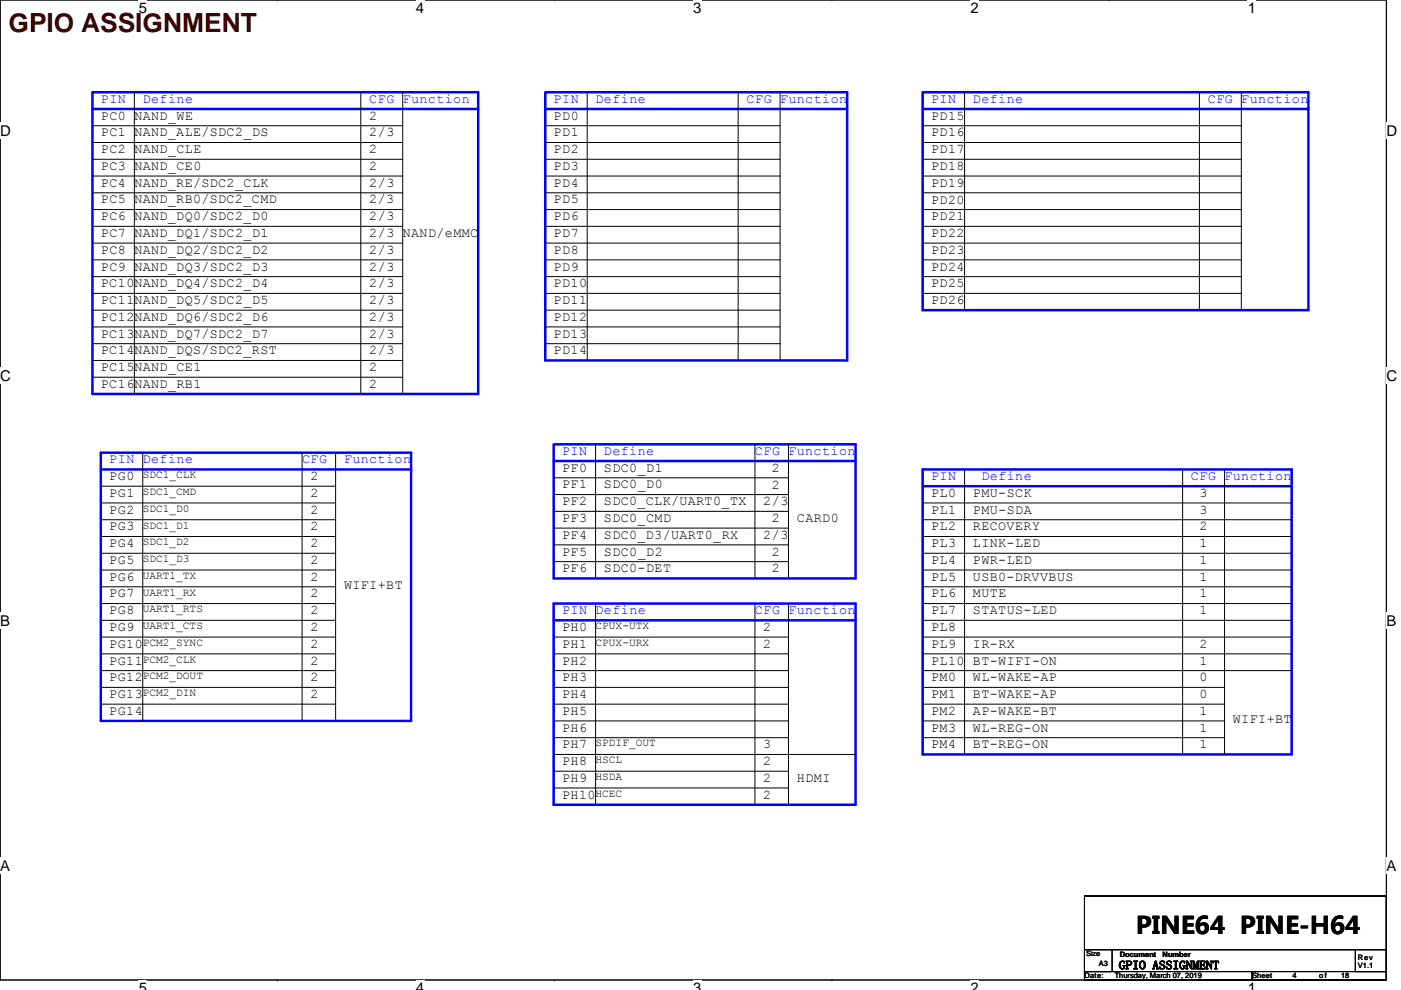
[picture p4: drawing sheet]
<svg xmlns="http://www.w3.org/2000/svg" width="297mm" height="210mm" viewBox="0 0 297 210" stroke-linecap="round" stroke-linejoin="round" font-family="sans-serif">
<defs><g id="words">
<text font-size="5.6" fill="#400000" x="1.8" y="6.8">GPIO ASSIGNMENT</text>
<text font-size="5.1" x="240.8" y="198.2">PINE64 PINE-H64</text>
<g font-size="3.2">
<text x="29.4" y="2.8">5</text>
<text x="88.2" y="2.8">4</text>
<text x="147" y="2.8">3</text>
<text x="205.8" y="2.8">2</text>
<text x="264.5" y="2.8">1</text>
<text x="0" y="28.8">D</text>
<text x="293.9" y="28.8">D</text>
<text x="0" y="80.8">C</text>
<text x="293.9" y="80.8">C</text>
<text x="0" y="132.7">B</text>
<text x="293.9" y="132.7">B</text>
<text x="0" y="184.7">A</text>
<text x="293.9" y="184.7">A</text>
<text x="29.4" y="210.7">5</text>
<text x="88.2" y="210.7">4</text>
<text x="147" y="210.7">3</text>
<text x="205.8" y="210.7">2</text>
<text x="264.5" y="210.7">1</text>
</g>
<g font-size="2.8" fill="#00f">
<text x="21.4" y="21.8">PIN</text>
<text x="30.3" y="21.8">Define</text>
<text x="78.3" y="21.8">CFG Function</text>
<text x="117.4" y="21.8">PIN</text>
<text x="126.3" y="21.8">Define</text>
<text x="158.3" y="21.8">CFG</text>
<text x="165.4" y="21.8">Function</text>
<text x="197.4" y="21.8">PIN</text>
<text x="206.3" y="21.8">Define</text>
<text x="256.1" y="21.8">CFG Function</text>
<text x="23.2" y="98.3">PIN</text>
<text x="30.3" y="98.3">Define</text>
<text x="64" y="98.3">CFG</text>
<text x="72.9" y="98.3">Function</text>
<text x="119.2" y="96.5">PIN</text>
<text x="128.1" y="96.5">Define</text>
<text x="160.1" y="96.5">CFG Function</text>
<text x="197.4" y="101.8">PIN</text>
<text x="208.1" y="101.8">Define</text>
<text x="252.5" y="101.8">CFG Function</text>
<text x="119.2" y="130.3">PIN Define</text>
<text x="160.1" y="130.3">CFG Function</text>
</g>
<g font-size="2.8">
<text x="21.4" y="28.9">PC1</text>
<text x="21.4" y="25.4">PC0</text>
<text x="28.5" y="28.9">NAND_ALE/SDC2_DS</text>
<text x="28.5" y="25.4">NAND_WE</text>
<text x="78.3" y="28.9">2/3</text>
<text x="78.3" y="25.4">2</text>
<text x="117.4" y="28.9">PD1</text>
<text x="117.4" y="25.4">PD0</text>
<text x="197.4" y="28.9">PD16</text>
<text x="197.4" y="25.4">PD15</text>
<text x="21.4" y="32.5">PC2</text>
<text x="28.5" y="32.5">NAND_CLE</text>
<text x="78.3" y="32.5">2</text>
<text x="117.4" y="32.5">PD2</text>
<text x="197.4" y="32.5">PD17</text>
<text x="21.4" y="36">PC3</text>
<text x="21.4" y="39.6">PC4</text>
<text x="28.5" y="36.1">NAND_CE0</text>
<text x="28.5" y="39.6">NAND_RE/SDC2_CLK</text>
<text x="78.3" y="36.1">2</text>
<text x="78.3" y="39.6">2/3</text>
<text x="117.4" y="39.6">PD4</text>
<text x="117.4" y="36">PD3</text>
<text x="197.4" y="39.6">PD19</text>
<text x="197.4" y="36.1">PD18</text>
<text x="21.4" y="46.7">PC6</text>
<text x="21.4" y="43.2">PC5</text>
<text x="28.5" y="46.7">NAND_DQ0/SDC2_D0</text>
<text x="28.5" y="43.2">NAND_RB0/SDC2_CMD</text>
<text x="78.3" y="43.2">2/3</text>
<text x="78.3" y="46.7">2/3</text>
<text x="117.4" y="43.2">PD5</text>
<text x="117.4" y="46.7">PD6</text>
<text x="197.4" y="43.2">PD20</text>
<text x="197.4" y="46.7">PD21</text>
<text x="21.4" y="53.8">PC8</text>
<text x="21.4" y="50.3">PC7</text>
<text x="28.5" y="50.3">NAND_DQ1/SDC2_D1</text>
<text x="28.5" y="53.8">NAND_DQ2/SDC2_D2</text>
<text x="78.3" y="53.8">2/3</text>
<text x="78.3" y="50.3">2/3</text>
<text x="85.4" y="50.3">NAND/eMMC</text>
<text x="117.4" y="50.3">PD7</text>
<text x="117.4" y="53.8">PD8</text>
<text x="197.4" y="53.8">PD23</text>
<text x="197.4" y="50.3">PD22</text>
<text x="21.4" y="57.4">PC9</text>
<text x="28.5" y="57.4">NAND_DQ3/SDC2_D3</text>
<text x="78.3" y="57.4">2/3</text>
<text x="117.4" y="57.4">PD9</text>
<text x="197.4" y="57.4">PD24</text>
<text x="21.4" y="64.5">PC11</text>
<text x="21.4" y="60.9">PC10</text>
<text x="28.5" y="60.9">NAND_DQ4/SDC2_D4</text>
<text x="28.5" y="64.5">NAND_DQ5/SDC2_D5</text>
<text x="78.3" y="60.9">2/3</text>
<text x="78.3" y="64.5">2/3</text>
<text x="117.4" y="64.5">PD11</text>
<text x="117.4" y="60.9">PD10</text>
<text x="197.4" y="60.9">PD25</text>
<text x="197.4" y="64.5">PD26</text>
<text x="21.4" y="71.6">PC13</text>
<text x="21.4" y="68.1">PC12</text>
<text x="28.5" y="71.6">NAND_DQ7/SDC2_D7</text>
<text x="28.5" y="68.1">NAND_DQ6/SDC2_D6</text>
<text x="78.3" y="71.6">2/3</text>
<text x="78.3" y="68.1">2/3</text>
<text x="117.4" y="71.6">PD13</text>
<text x="117.4" y="68.1">PD12</text>
<text x="21.4" y="75.2">PC14</text>
<text x="28.5" y="75.2">NAND_DQS/SDC2_RST</text>
<text x="78.3" y="75.2">2/3</text>
<text x="117.4" y="75.2">PD14</text>
<text x="21.4" y="82.3">PC16</text>
<text x="21.4" y="78.7">PC15</text>
<text x="28.5" y="78.7">NAND_CE1</text>
<text x="28.5" y="82.3">NAND_RB1</text>
<text x="78.3" y="78.7">2</text>
<text x="78.3" y="82.3">2</text>
<text x="23.2" y="101.8">PG0</text>
<text x="65.8" y="101.8">2</text>
<text x="119.2" y="100.1">PF0</text>
<text x="128.1" y="100.1">SDC0_D1</text>
<text x="163.6" y="100.1">2</text>
<text x="23.2" y="105.4">PG1</text>
<text x="65.8" y="105.4">2</text>
<text x="119.2" y="103.6">PF1</text>
<text x="119.2" y="107.2">PF2</text>
<text x="128.1" y="107.2">SDC0_CLK/UART0_TX</text>
<text x="128.1" y="103.6">SDC0_D0</text>
<text x="161.8" y="107.2">2/3</text>
<text x="163.6" y="103.6">2</text>
<text x="197.4" y="105.4">PL0</text>
<text x="206.3" y="105.4">PMU-SCK</text>
<text x="254.3" y="105.4">3</text>
<text x="23.2" y="112.5">PG3</text>
<text x="23.2" y="108.9">PG2</text>
<text x="65.8" y="108.9">2</text>
<text x="65.8" y="112.5">2</text>
<text x="119.2" y="110.7">PF3</text>
<text x="128.1" y="110.7">SDC0_CMD</text>
<text x="163.6" y="110.7">2</text>
<text x="168.9" y="110.7">CARD0</text>
<text x="197.4" y="112.5">PL2</text>
<text x="197.4" y="108.9">PL1</text>
<text x="206.3" y="112.5">RECOVERY</text>
<text x="206.3" y="108.9">PMU-SDA</text>
<text x="254.3" y="112.5">2</text>
<text x="254.3" y="108.9">3</text>
<text x="23.2" y="119.6">PG5</text>
<text x="23.2" y="116.1">PG4</text>
<text x="65.8" y="119.6">2</text>
<text x="65.8" y="116.1">2</text>
<text x="119.2" y="117.8">PF5</text>
<text x="119.2" y="114.3">PF4</text>
<text x="128.1" y="117.8">SDC0_D2</text>
<text x="128.1" y="114.3">SDC0_D3/UART0_RX</text>
<text x="161.8" y="114.3">2/3</text>
<text x="163.6" y="117.8">2</text>
<text x="197.4" y="119.6">PL4</text>
<text x="197.4" y="116.1">PL3</text>
<text x="206.3" y="119.6">PWR-LED</text>
<text x="206.3" y="116.1">LINK-LED</text>
<text x="254.3" y="119.6">1</text>
<text x="254.3" y="116.1">1</text>
<text x="23.2" y="123.2">PG6</text>
<text x="65.8" y="123.2">2</text>
<text x="72.9" y="124.9">WIFI+BT</text>
<text x="119.2" y="121.4">PF6</text>
<text x="128.1" y="121.4">SDC0-DET</text>
<text x="163.6" y="121.4">2</text>
<text x="197.4" y="123.2">PL5</text>
<text x="206.3" y="123.2">USB0-DRVVBUS</text>
<text x="254.3" y="123.2">1</text>
<text x="23.2" y="130.3">PG8</text>
<text x="23.2" y="126.7">PG7</text>
<text x="65.8" y="130.3">2</text>
<text x="65.8" y="126.7">2</text>
<text x="197.4" y="130.3">PL7</text>
<text x="197.4" y="126.7">PL6</text>
<text x="206.3" y="130.3">STATUS-LED</text>
<text x="206.3" y="126.7">MUTE</text>
<text x="254.3" y="130.3">1</text>
<text x="254.3" y="126.7">1</text>
<text x="23.2" y="137.4">PG10</text>
<text x="23.2" y="133.8">PG9</text>
<text x="65.8" y="137.4">2</text>
<text x="65.8" y="133.8">2</text>
<text x="119.2" y="137.4">PH1</text>
<text x="119.2" y="133.8">PH0</text>
<text x="161.8" y="133.8">2</text>
<text x="161.8" y="137.4">2</text>
<text x="197.4" y="133.8">PL8</text>
<text x="197.4" y="137.4">PL9</text>
<text x="206.3" y="137.4">IR-RX</text>
<text x="254.3" y="137.4">2</text>
<text x="23.2" y="140.9">PG11</text>
<text x="65.8" y="141">2</text>
<text x="119.2" y="140.9">PH2</text>
<text x="197.4" y="141">PL10</text>
<text x="206.3" y="140.9">BT-WIFI-ON</text>
<text x="254.3" y="140.9">1</text>
<text x="23.2" y="148.1">PG13</text>
<text x="23.2" y="144.5">PG12</text>
<text x="65.8" y="144.5">2</text>
<text x="65.8" y="148.1">2</text>
<text x="119.2" y="148.1">PH4</text>
<text x="119.2" y="144.5">PH3</text>
<text x="197.4" y="144.5">PM0</text>
<text x="197.4" y="148.1">PM1</text>
<text x="206.3" y="148.1">BT-WAKE-AP</text>
<text x="206.3" y="144.5">WL-WAKE-AP</text>
<text x="254.3" y="148.1">0</text>
<text x="254.3" y="144.5">0</text>
<text x="23.2" y="151.6">PG14</text>
<text x="119.2" y="155.2">PH6</text>
<text x="119.2" y="151.6">PH5</text>
<text x="197.4" y="155.2">PM3</text>
<text x="197.4" y="151.6">PM2</text>
<text x="206.3" y="155.2">WL-REG-ON</text>
<text x="206.3" y="151.6">AP-WAKE-BT</text>
<text x="254.3" y="155.2">1</text>
<text x="254.3" y="151.6">1</text>
<text x="261.4" y="153.4">WIFI+BT</text>
<text x="119.2" y="158.7">PH7</text>
<text x="161.8" y="158.7">3</text>
<text x="197.4" y="158.7">PM4</text>
<text x="206.3" y="158.7">BT-REG-ON</text>
<text x="254.3" y="158.7">1</text>
<text x="119.2" y="165.8">PH9</text>
<text x="119.2" y="162.3">PH8</text>
<text x="161.8" y="165.8">2</text>
<text x="161.8" y="162.3">2</text>
<text x="168.9" y="165.8">HDMI</text>
<text x="119.2" y="169.4">PH10</text>
<text x="161.8" y="169.4">2</text>
</g>
<text font-size="2.5" x="237.2" y="205.5">GPIO ASSIGNMENT</text>
<g font-size="2.4">
<text x="30.3" y="101.4">SDC1_CLK</text>
<text x="30.3" y="105">SDC1_CMD</text>
<text x="30.3" y="112.1">SDC1_D1</text>
<text x="30.3" y="108.5">SDC1_D0</text>
<text x="30.3" y="119.2">SDC1_D3</text>
<text x="30.3" y="115.7">SDC1_D2</text>
<text x="30.3" y="122.8">UART1_TX</text>
<text x="30.3" y="129.9">UART1_RTS</text>
<text x="30.3" y="126.3">UART1_RX</text>
<text x="30.3" y="137">PCM2_SYNC</text>
<text x="30.3" y="133.4">UART1_CTS</text>
<text x="126.3" y="133.4">CPUX-UTX</text>
<text x="126.3" y="137">CPUX-URX</text>
<text x="30.3" y="140.5">PCM2_CLK</text>
<text x="30.3" y="147.7">PCM2_DIN</text>
<text x="30.3" y="144.1">PCM2_DOUT</text>
<text x="126.3" y="158.3">SPDIF_OUT</text>
<text x="126.3" y="161.9">HSCL</text>
<text x="126.3" y="165.4">HSDA</text>
<text x="126.3" y="169">HCEC</text>
</g>
<g font-size="1.6">
<text x="230.3" y="202.7">Size</text>
<text x="237.4" y="202.9">Document</text>
<text x="246.5" y="202.9">Number</text>
<text x="287.9" y="203.6">Rev</text>
<text x="229.9" y="207.5">Date:</text>
<text x="233" y="204.8">A3</text>
<text x="236.3" y="207.5">Thursday, March 07, 2019</text>
<text x="265.5" y="207.5">Sheet</text>
<text x="274" y="207.5">4</text>
<text x="279.7" y="207.5">of</text>
<text x="284.3" y="207.5">18</text>
<text x="287.9" y="205.4">V1.1</text>
</g>
</g></defs>
<path d="M0 0h293.9v207.9h-293.9z" fill="none" stroke="#000" stroke-width=".21"/>
<g fill="#fff">
<path d="M29.4 0h1.8v3.5h-1.8z"/>
<path d="M29.4 207.9h1.8v2h-1.8z"/>
</g>
<path d="M58.8 0h.1M58.8 207.9h.1" fill="none" stroke="#000" stroke-width=".21"/>
<g fill="#fff">
<path d="M88.2 0h1.8v3.5h-1.8z"/>
<path d="M88.2 207.9h1.8v2h-1.8z"/>
</g>
<path d="M117.6 0h.1M117.6 207.9h.1" fill="none" stroke="#000" stroke-width=".21"/>
<g fill="#fff">
<path d="M147 0h1.7v3.5h-1.7z"/>
<path d="M147 207.9h1.7v2h-1.7z"/>
</g>
<path d="M176.4 0h.1M176.4 207.9h.1" fill="none" stroke="#000" stroke-width=".21"/>
<g fill="#fff">
<path d="M205.8 0h1.7v3.5h-1.7z"/>
<path d="M205.8 207.9h1.7v2h-1.7z"/>
</g>
<path d="M235.2 0h.1M235.2 207.9h.1" fill="none" stroke="#000" stroke-width=".21"/>
<g fill="#fff">
<path d="M264.5 0h1.8v3.5h-1.8z"/>
<path d="M264.5 207.9h1.8v2h-1.8z"/>
<path d="M0 26h2.3v3.5h-2.3z"/>
<path d="M293.9 26h2.3v3.5h-2.3z"/>
<path d="M0 77.9h2.3v3.5h-2.3z"/>
<path d="M293.9 77.9h2.3v3.5h-2.3z"/>
</g>
<path d="M0 52h.1M293.9 52h.1" fill="none" stroke="#000" stroke-width=".21"/>
<g fill="#fff">
<path d="M0 129.9h2.1v3.5h-2.1z"/>
<path d="M293.9 129.9h2.1v3.5h-2.1z"/>
</g>
<path d="M0 103.9h.1M293.9 103.9h.1" fill="none" stroke="#000" stroke-width=".21"/>
<g fill="#fff">
<path d="M0 181.9h2.2v3.5h-2.2z"/>
<path d="M293.9 181.9h2.2v3.5h-2.2z"/>
</g>
<g fill="none" stroke="#000" stroke-width=".21">
<path d="M28.5 19.6v64M76.5 19.6v64M85.4 19.6v64M124.5 19.6v56.9M156.5 19.6v56.9M165.4 19.6v56.9M204.5 19.6v46.2M254.3 19.6v46.2M263.2 19.6v46.2M19.6 37.3h65.8M19.6 33.8h65.8M19.6 30.2h65.8"/>
<path d="M19.6 26.7h65.8M115.6 33.8h49.8M115.6 30.2h49.8M115.6 26.7h49.8M115.6 37.3h49.8M195.6 33.8h67.6M195.6 30.2h67.6M195.6 26.7h67.6M195.6 37.3h67.6M19.6 55.1h65.8M19.6 51.6h65.8M19.6 48h65.8"/>
<path d="M19.6 44.4h65.8M19.6 40.9h65.8M19.6 58.7h65.8M115.6 48h49.8M115.6 44.4h49.8M115.6 40.9h49.8M115.6 58.7h49.8M115.6 55.1h49.8M115.6 51.6h49.8M195.6 48h67.6M195.6 44.4h67.6M195.6 40.9h67.6"/>
<path d="M195.6 58.7h67.6M195.6 55.1h67.6M195.6 51.6h67.6M19.6 72.9h65.8M19.6 69.3h65.8M19.6 65.8h65.8M19.6 62.2h65.8M19.6 76.5h65.8M115.6 72.9h49.8M115.6 69.3h49.8M115.6 62.2h49.8M115.6 65.8h49.8"/>
<path d="M195.6 62.2h67.6M19.6 80h65.8M30.3 96v56.9M64 96v56.9M71.2 96v56.9M126.3 94.2v28.5M160.1 94.2v28.5M167.2 94.2v28.5M204.5 99.6v60.4M250.7 99.6v60.4M259.6 99.6v60.4M21.4 103.1h49.8"/>
<path d="M21.4 117.3h49.8M21.4 113.8h49.8M21.4 110.2h49.8M21.4 106.7h49.8M117.4 101.3h49.8M117.4 115.6h49.8M117.4 112h49.8M117.4 108.5h49.8M117.4 104.9h49.8M117.4 119.1h49.8M195.6 110.2h78.3M195.6 117.3h78.3"/>
<path d="M195.6 113.8h78.3M195.6 106.7h78.3M21.4 124.5h49.8M21.4 120.9h49.8M21.4 138.7h49.8M21.4 135.1h49.8M21.4 131.6h49.8M21.4 128h49.8M117.4 138.7h49.8M117.4 135.1h49.8M126.3 128v42.7M160.1 128v42.7"/>
<path d="M167.2 128v42.7M195.6 120.9h78.3M195.6 135.1h78.3M195.6 131.6h78.3M195.6 128h78.3M195.6 124.5h78.3M195.6 138.7h78.3M0 155.9h.1M21.4 149.4h49.8M21.4 145.8h49.8M21.4 142.2h49.8M117.4 152.9h49.8"/>
<path d="M117.4 149.4h49.8M117.4 145.8h49.8M117.4 142.2h49.8M117.4 156.5h49.8M195.6 149.4h64M195.6 145.8h64M195.6 142.2h78.3M195.6 152.9h64M195.6 156.5h64M293.9 155.9h.1M117.4 160h64M117.4 167.1h49.8"/>
<path d="M117.4 163.6h49.8M229.9 190.1h64v17.8h-64zM229.9 206.1h35.6v1.8h-35.6zM229.9 201.4h5.9v4.7h-5.9zM236 201.4h51.4M265.5 206.1h28.4v1.8h-28.4zM287.4 201.4h6.5v4.7h-6.5z"/>
</g>
<g fill="none" stroke="#00f" stroke-width=".53">
<path d="M19.6 19.6h81.8v64h-81.8zM115.6 19.6h64v56.9h-64zM195.6 19.6h81.8v46.2h-81.8zM19.6 23.1h81.8M115.6 23.1h64M195.6 23.1h81.8M21.4 96h65.8v56.9h-65.8zM21.4 99.6h65.8M117.4 97.8h64M117.4 94.2h64v28.5h-64zM195.6 99.6h78.3v60.4h-78.3zM195.6 103.1h78.3"/>
<path d="M117.4 128h64v42.7h-64zM117.4 131.6h64"/>
</g>
<use href="#words"/>
</svg>
